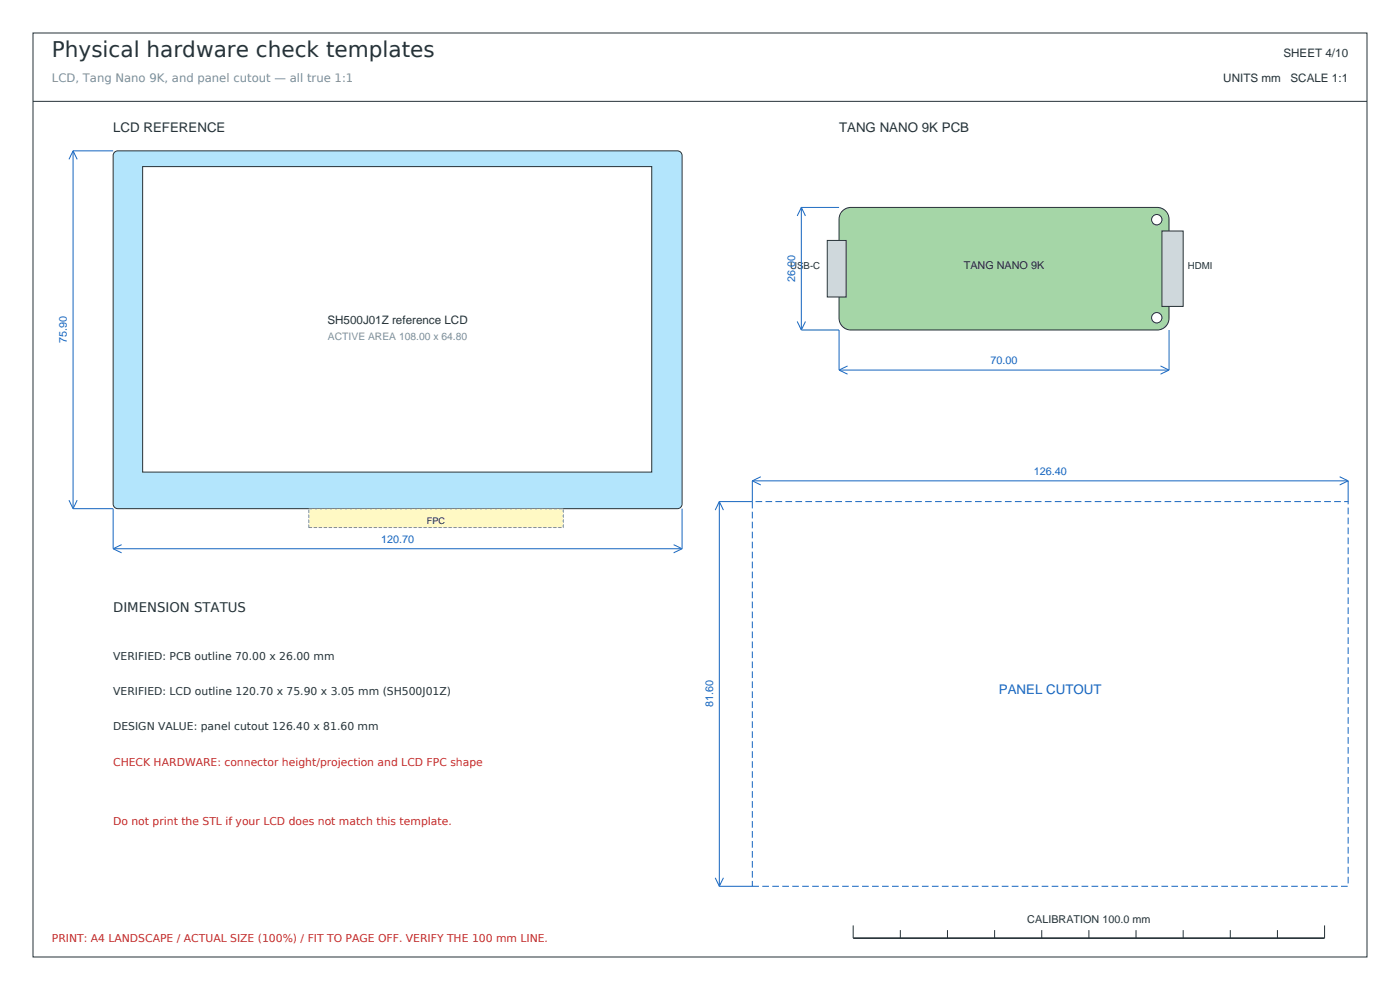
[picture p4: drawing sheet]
<svg xmlns="http://www.w3.org/2000/svg" width="297mm" height="210mm" viewBox="0 0 297 210" stroke-linecap="round" stroke-linejoin="round" font-family="sans-serif">
<defs><g id="words">
<text font-size="4.6" fill="#263238" x="11" y="12">Physical hardware check templates</text>
<g font-size="2.8" fill="#263238">
<text x="24" y="28">LCD REFERENCE</text>
<text x="178" y="28">TANG NANO 9K PCB</text>
<text x="24" y="129.9">DIMENSION STATUS</text>
</g>
<text font-size="2.8" fill="#1565c0" x="211.9" y="147.2">PANEL CUTOUT</text>
<g font-size="2.5" fill="#263238">
<text x="272.3" y="12">SHEET 4/10</text>
<text x="259.5" y="17.5">UNITS mm</text>
<text x="273.8" y="17.5">SCALE 1:1</text>
<text x="69.5" y="68.7">SH500J01Z reference LCD</text>
</g>
<text font-size="2.5" fill="#78909c" x="11" y="17.5">LCD, Tang Nano 9K, and panel cutout — all true 1:1</text>
<g font-size="2.3" fill="#1565c0">
<text x="168.7" y="59.9" transform="rotate(-90 168.7 59.9)">26.00</text>
<text x="14.2" y="72.8" transform="rotate(-90 14.2 72.8)">75.90</text>
<text x="210.1" y="77.2">70.00</text>
<text x="219.3" y="100.7">126.40</text>
<text x="80.8" y="115.1">120.70</text>
<text x="151.3" y="150.1" transform="rotate(-90 151.3 150.1)">81.60</text>
</g>
<g font-size="2.3" fill="#263238">
<text x="204.5" y="57">TANG NANO 9K</text>
<text x="24" y="139.9">VERIFIED: PCB outline 70.00 x 26.00 mm</text>
<text x="24" y="147.4">VERIFIED: LCD outline 120.70 x 75.90 x 3.05 mm (SH500J01Z)</text>
<text x="24" y="154.9">DESIGN VALUE: panel cutout 126.40 x 81.60 mm</text>
<text x="217.9" y="195.7">CALIBRATION 100.0 mm</text>
</g>
<g font-size="2.3" fill="#c62828">
<text x="24" y="162.4">CHECK HARDWARE: connector height/projection and LCD FPC shape</text>
<text x="24" y="174.9">Do not print the STL if your LCD does not match this template.</text>
<text x="11" y="199.8">PRINT: A4 LANDSCAPE / ACTUAL SIZE (100%) / FIT TO PAGE OFF. VERIFY THE 100 mm LINE.</text>
</g>
<text font-size="2.2" fill="#78909c" x="69.6" y="72.1">ACTIVE AREA 108.00 x 64.80</text>
<g font-size="2" fill="#263238">
<text x="167.6" y="57">USB-C</text>
<text x="252" y="57">HDMI</text>
</g>
<text font-size="1.9" fill="#263238" x="90.6" y="111.1">FPC</text>
</g></defs>
<g fill="none" stroke="#263238" stroke-width=".21">
<path d="M7 7h283v196h-283zM7 21.5h283M181 196.3v2.7M191 197.3v1.7M201 197.3v1.7M211 197.3v1.7M221 197.3v1.7M231 197.3v1.7M241 197.3v1.7M251 197.3v1.7M261 197.3v1.7M271 197.3v1.7"/>
<path d="M281 196.3v2.7"/>
</g>
<path d="M181 199h100" fill="none" stroke="#263238" stroke-width=".35"/>
<path d="M24.3 32.3l.7-.3h118.7a1 1 0 0 1 1 1v73.9a1 1 0 0 1-1 1h-118.7a1 1 0 0 1-1-1v-73.9z" fill-rule="evenodd" fill="#b3e5fc" stroke="#263238" stroke-width=".21"/>
<path d="M30.3 35.3h108v64.8h-108z" fill-rule="evenodd" fill="#fff" stroke="#263238" stroke-width=".21"/>
<path d="M65.5 107.9h54v4h-54z" fill-rule="evenodd" fill="#fff9c4" stroke="#78909c" stroke-width=".21" stroke-dasharray=".7 .4" stroke-linecap="butt"/>
<g fill="none" stroke="#1565c0" stroke-width=".21">
<path d="M15.5 32h8.5M15.5 32v75.9M15.5 32l-.9 1.8M15.5 32l.9 1.8M14.6 106.1l.9 1.8M15.5 107.9h8.5v8.5M16.4 106.1l-.9 1.8M24 116.4h120.7M24 116.4l1.8 .9M25.8 115.5l-1.8 .9M142.9 115.5l1.8 .9M144.7 107.9v8.5"/>
<path d="M144.7 116.4l-1.8 .9"/>
</g>
<path d="M178.9 44.5l1-.4 .6-.1h65a2.5 2.5 0 0 1 2.5 2.5v21a2.5 2.5 0 0 1-2.5 2.5h-65a2.5 2.5 0 0 1-2.5-2.5v-21a2.49 2.49 0 0 1 .9-2z" fill-rule="evenodd" fill="#a5d6a7" stroke="#263238" stroke-width=".21"/>
<g fill="#fff" stroke="#263238" stroke-width=".21">
<circle cx="245.4" cy="67.4" r="1.1"/>
<circle cx="245.4" cy="46.6" r="1.1"/>
</g>
<g fill="#cfd8dc" stroke="#263238" stroke-width=".21">
<path d="M175.5 51h4v12h-4z" fill-rule="evenodd"/>
<path d="M246.5 49h4.5v16h-4.5z" fill-rule="evenodd"/>
</g>
<g fill="none" stroke="#1565c0" stroke-width=".21">
<path d="M170 44h8M170 44v26M170 44l-.9 1.8M170 44l.9 1.8M169.1 68.2l.9 1.8M170 70h8v8.5M170.9 68.2l-.9 1.8M178 78.5h70M178 78.5l1.8 .9M179.8 77.6l-1.8 .9M246.2 77.6l1.8 .9M248 70v8.5"/>
<path d="M248 78.5l-1.8 .9M152.6 106.4v81.6M152.6 106.4l-.9 1.8M152.6 106.4l.9 1.8M159.6 102v4.4h-7M159.6 102h126.4M159.6 102l1.8 .9M161.4 101.1l-1.8 .9M284.2 101.1l1.8 .9M286 102v4.4M286 102l-1.8 .9M151.7 186.2l.9 1.8"/>
<path d="M152.6 188h7M153.5 186.2l-.9 1.8"/>
</g>
<path d="M159.6 106.4h126.4v81.6h-126.4z" fill="none" stroke="#1565c0" stroke-width=".21" stroke-dasharray="1.4 .7" stroke-linecap="butt"/>
<use href="#words"/>
</svg>
